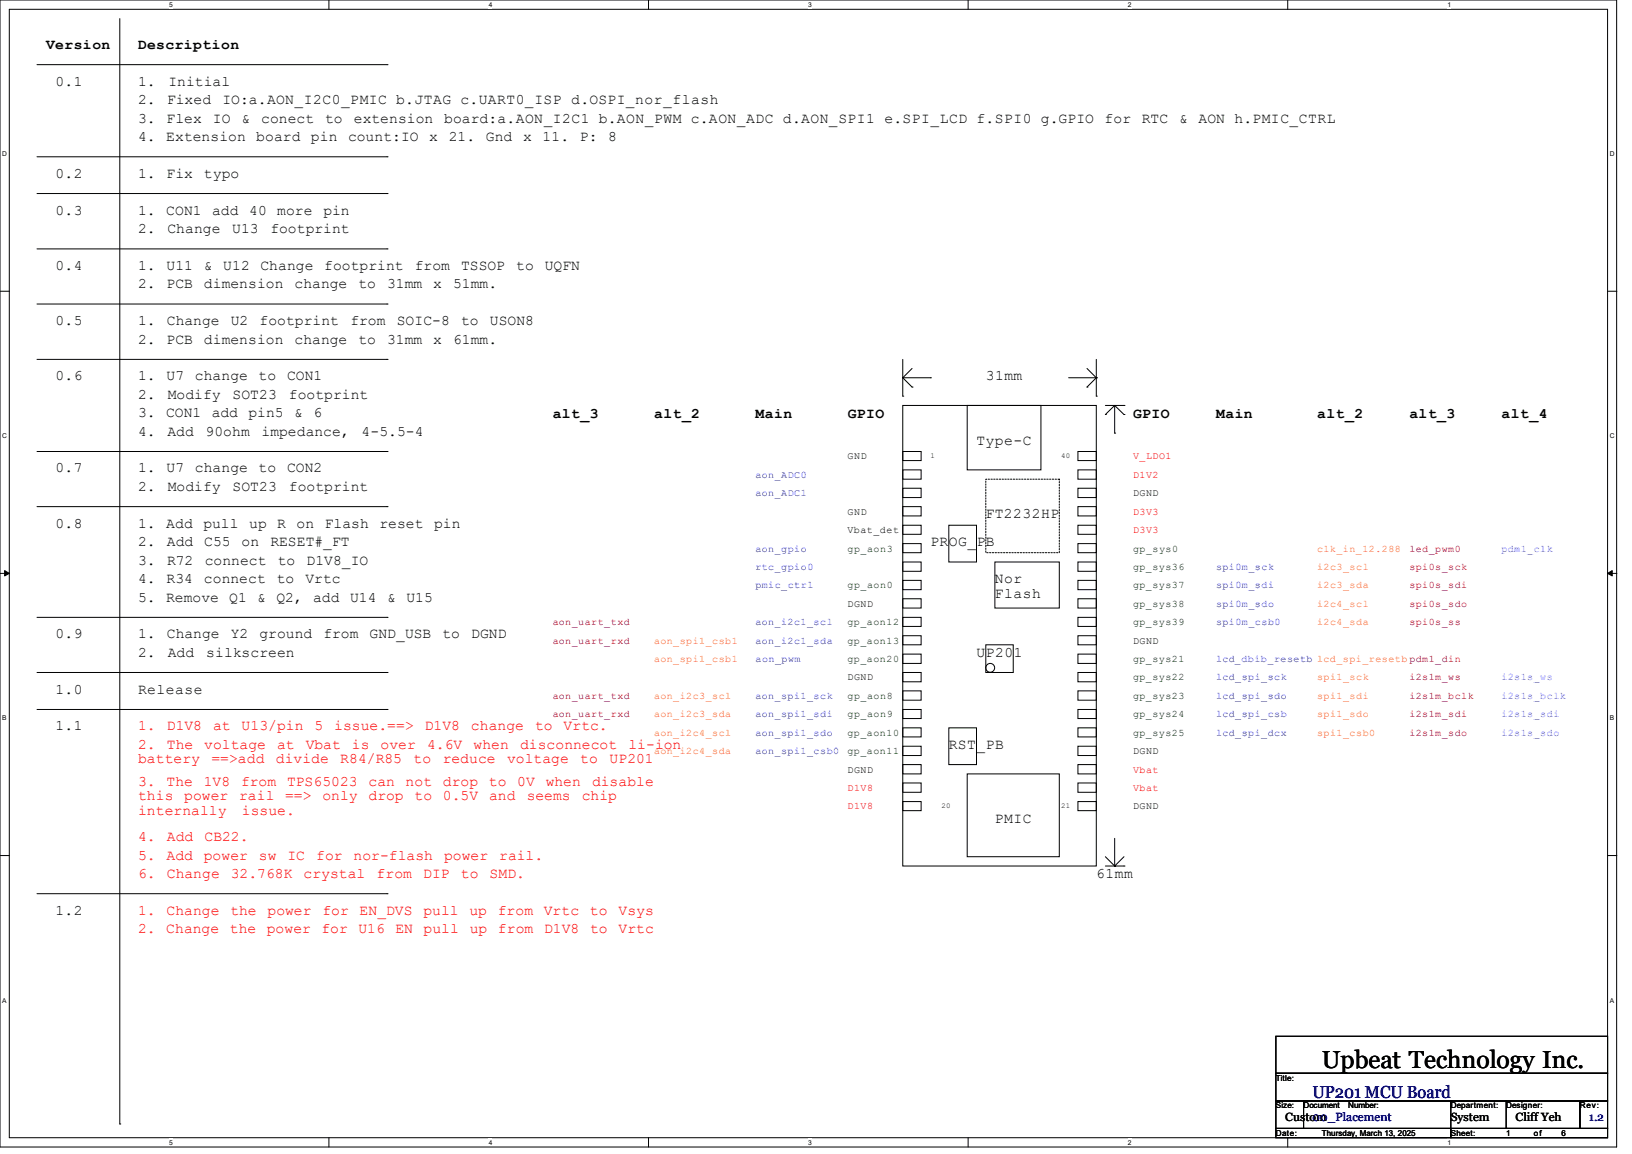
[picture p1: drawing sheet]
<svg xmlns="http://www.w3.org/2000/svg" width="297mm" height="210mm" viewBox="0 0 297 210" stroke-linecap="round" stroke-linejoin="round" font-family="sans-serif">
<defs><g id="words">
<text font-size="4.5" x="240.6" y="194.4">Upbeat Technology Inc.</text>
<text font-size="3.2" fill="#00f" x="238.9" y="199.9">UP201 MCU Board</text>
<g font-size="2.7">
<text x="8.4" y="9">Version</text>
<text x="25.2" y="9">Description</text>
<text x="10.1" y="15.6">0.1</text>
<text x="25.1" y="15.6">1.</text>
<text x="30.6" y="15.6">Initial</text>
<text x="25.1" y="18.9">2.</text>
<text x="25.1" y="22.3">3.</text>
<text x="30.3" y="22.3">Flex</text>
<text x="30.4" y="18.9">Fixed</text>
<text x="38.7" y="22.3">IO</text>
<text x="40.5" y="18.9">IO:a.AON_I2C0_PMIC b.JTAG c.UART0_ISP d.OSPI_nor_flash</text>
<text x="43.9" y="22.3">&amp;</text>
<text x="47.5" y="22.3">conect</text>
<text x="59.2" y="22.3">to</text>
<text x="64.4" y="22.3">extension</text>
<text x="80.9" y="22.3">board:a.AON_I2C1 b.AON_PWM c.AON_ADC d.AON_SPI1 e.SPI_LCD f.SPI0 g.GPIO</text>
<text x="201" y="22.3">for</text>
<text x="207.8" y="22.3">RTC</text>
<text x="214.6" y="22.3">&amp;</text>
<text x="218.1" y="22.3">AON h.PMIC_CTRL</text>
<text x="25.1" y="25.7">4.</text>
<text x="30.3" y="25.7">Extension</text>
<text x="46.6" y="25.7">board</text>
<text x="56.6" y="25.7">pin</text>
<text x="63.3" y="25.7">count:IO</text>
<text x="78.1" y="25.7">x</text>
<text x="81.7" y="25.7">21.</text>
<text x="88.4" y="25.7">Gnd</text>
<text x="95.2" y="25.7">x</text>
<text x="98.8" y="25.7">11.</text>
<text x="105.5" y="25.7">P:</text>
<text x="110.7" y="25.7">8</text>
<text x="10.1" y="32.3">0.2</text>
<text x="25.1" y="32.3">1.</text>
<text x="30.3" y="32.3">Fix</text>
<text x="37.1" y="32.3">typo</text>
<text x="10.1" y="39.1">0.3</text>
<text x="25.1" y="39.1">1.</text>
<text x="30.3" y="39.1">CON1</text>
<text x="38.6" y="39.1">add</text>
<text x="45.3" y="39.1">40</text>
<text x="50.5" y="39.1">more</text>
<text x="58.9" y="39.1">pin</text>
<text x="25.1" y="42.4">2.</text>
<text x="30.5" y="42.4">Change</text>
<text x="42.2" y="42.4">U13</text>
<text x="49.2" y="42.4">footprint</text>
<text x="10.1" y="49.1">0.4</text>
<text x="25.1" y="49.1">1.</text>
<text x="25.1" y="52.5">2.</text>
<text x="30.3" y="49.1">U11</text>
<text x="30.3" y="52.5">PCB</text>
<text x="37.1" y="49.1">&amp;</text>
<text x="37.1" y="52.5">dimension</text>
<text x="40.6" y="49.1">U12</text>
<text x="47.4" y="49.1">Change</text>
<text x="53.6" y="52.5">change</text>
<text x="59" y="49.1">footprint</text>
<text x="65.2" y="52.5">to</text>
<text x="70.4" y="52.5">31mm</text>
<text x="75.5" y="49.1">from</text>
<text x="78.9" y="52.5">x</text>
<text x="82.5" y="52.5">51mm.</text>
<text x="83.9" y="49.1">TSSOP</text>
<text x="93.9" y="49.1">to</text>
<text x="99.2" y="49.1">UQFN</text>
<text x="10.1" y="59.2">0.5</text>
<text x="25.1" y="59.2">1.</text>
<text x="30.3" y="59.2">Change</text>
<text x="42" y="59.2">U2</text>
<text x="47.3" y="59.2">footprint</text>
<text x="63.8" y="59.2">from</text>
<text x="72.2" y="59.2">SOIC-8</text>
<text x="83.9" y="59.2">to</text>
<text x="89.2" y="59.2">USON8</text>
<text x="25.1" y="62.5">2.</text>
<text x="30.3" y="62.5">PCB</text>
<text x="37.1" y="62.5">dimension</text>
<text x="53.6" y="62.5">change</text>
<text x="65.2" y="62.5">to</text>
<text x="70.4" y="62.5">31mm</text>
<text x="78.9" y="62.5">x</text>
<text x="82.5" y="62.5">61mm.</text>
<text x="10.1" y="69.2">0.6</text>
<text x="25.1" y="69.2">1.</text>
<text x="30.3" y="69.2">U7</text>
<text x="35.5" y="69.2">change</text>
<text x="47.1" y="69.2">to</text>
<text x="52.2" y="69.2">CON1</text>
<text x="179.4" y="69.2">31mm</text>
<text x="25.1" y="72.6">2.</text>
<text x="25.1" y="75.9">3. CON1</text>
<text x="30.5" y="72.6">Modify</text>
<text x="38.5" y="75.9">add pin5</text>
<text x="42.3" y="72.6">SOT23</text>
<text x="52.6" y="72.6">footprint</text>
<text x="53.6" y="75.9">&amp;</text>
<text x="57.1" y="75.9">6</text>
<text x="100.6" y="76">alt_3</text>
<text x="119" y="76">alt_2</text>
<text x="137.5" y="76">Main</text>
<text x="154.3" y="76">GPIO</text>
<text x="206.2" y="76">GPIO</text>
<text x="221.3" y="76">Main</text>
<text x="239.7" y="76">alt_2</text>
<text x="256.5" y="76">alt_3</text>
<text x="273.3" y="76">alt_4</text>
<text x="25.1" y="79.3">4.</text>
<text x="30.5" y="79.3">Add</text>
<text x="37.4" y="79.3">90ohm</text>
<text x="47.6" y="79.3">impedance,</text>
<text x="65.8" y="79.3">4-5.5-4</text>
<text x="177.7" y="81">Type-C</text>
<text x="10.1" y="86">0.7</text>
<text x="25.1" y="86">1.</text>
<text x="25.1" y="89.4">2.</text>
<text x="30.3" y="86">U7</text>
<text x="30.5" y="89.4">Modify</text>
<text x="35.5" y="86">change</text>
<text x="42.3" y="89.4">SOT23</text>
<text x="47.1" y="86">to</text>
<text x="52.2" y="86">CON2</text>
<text x="52.6" y="89.4">footprint</text>
<text x="179.4" y="94.4">FT2232HP</text>
<text x="10.1" y="96.1">0.8</text>
<text x="25.1" y="96.1">1.</text>
<text x="25.1" y="99.4">2.</text>
<text x="30.3" y="96.1">Add</text>
<text x="30.3" y="99.4">Add</text>
<text x="37" y="96.1">pull</text>
<text x="37.2" y="99.4">C55</text>
<text x="44" y="99.4">on</text>
<text x="45.3" y="96.1">up</text>
<text x="49.2" y="99.4">RESET#_FT</text>
<text x="50.5" y="96.1">R</text>
<text x="54" y="96.1">on</text>
<text x="59.1" y="96.1">Flash</text>
<text x="69" y="96.1">reset</text>
<text x="79" y="96.1">pin</text>
<text x="169.3" y="99.4">PROG_PB</text>
<text x="25.1" y="102.7">3.</text>
<text x="25.1" y="106.1">4.</text>
<text x="30.3" y="106.1">R34</text>
<text x="30.4" y="102.7">R72</text>
<text x="37.1" y="106.1">connect</text>
<text x="37.3" y="102.7">connect</text>
<text x="50.4" y="106.1">to</text>
<text x="50.5" y="102.7">to</text>
<text x="55.6" y="106.1">Vrtc</text>
<text x="55.8" y="102.7">D1V8_IO</text>
<text x="181.1" y="106.1">Nor</text>
<text x="25.1" y="109.5">5. Remove</text>
<text x="41.7" y="109.5">Q1</text>
<text x="46.8" y="109.5">&amp;</text>
<text x="50.3" y="109.5">Q2,</text>
<text x="57" y="109.5">add</text>
<text x="63.7" y="109.5">U14</text>
<text x="70.4" y="109.5">&amp;</text>
<text x="74" y="109.5">U15</text>
<text x="181.1" y="108.8">Flash</text>
<text x="10.1" y="116.2">0.9</text>
<text x="25.1" y="116.2">1.</text>
<text x="25.1" y="119.5">2.</text>
<text x="30.3" y="116.2">Change</text>
<text x="30.5" y="119.5">Add</text>
<text x="37.5" y="119.5">silkscreen</text>
<text x="42" y="116.2">Y2</text>
<text x="47.2" y="116.2">ground</text>
<text x="58.9" y="116.2">from</text>
<text x="67.3" y="116.2">GND_USB</text>
<text x="80.5" y="116.2">to</text>
<text x="85.8" y="116.2">DGND</text>
<text x="177.7" y="119.5">UP201</text>
<text x="10.1" y="126.2">1.0</text>
<text x="25.1" y="126.2">Release</text>
<text x="10.1" y="132.9">1.1</text>
<text x="172.7" y="136.3">RST_PB</text>
<text x="181.1" y="149.7">PMIC</text>
<text x="199.5" y="159.8">61mm</text>
<text x="10.1" y="166.5">1.2</text>
</g>
<g font-size="2.7" fill="#f00">
<text x="25.1" y="132.9">1.</text>
<text x="25.1" y="136.3">2.</text>
<text x="30.3" y="132.9">D1V8</text>
<text x="30.3" y="136.3">The</text>
<text x="37.2" y="136.3">voltage</text>
<text x="38.8" y="132.9">at</text>
<text x="44" y="132.9">U13/pin</text>
<text x="50.4" y="136.3">at</text>
<text x="55.6" y="136.3">Vbat</text>
<text x="57.2" y="132.9">5</text>
<text x="60.8" y="132.9">issue.==&gt;</text>
<text x="64.1" y="136.3">is</text>
<text x="69.3" y="136.3">over</text>
<text x="77.3" y="132.9">D1V8</text>
<text x="77.7" y="136.3">4.6V</text>
<text x="85.7" y="132.9">change</text>
<text x="86.2" y="136.3">when</text>
<text x="94.7" y="136.3">disconnecot</text>
<text x="97.4" y="132.9">to</text>
<text x="102.6" y="132.9">Vrtc.</text>
<text x="114.4" y="136.3">li-ion</text>
<text x="25.1" y="138.9">battery</text>
<text x="25.1" y="143">3.</text>
<text x="30.3" y="143">The</text>
<text x="37.1" y="143">1V8</text>
<text x="38.5" y="138.9">==&gt;add</text>
<text x="43.9" y="143">from</text>
<text x="50.2" y="138.9">divide</text>
<text x="52.2" y="143">TPS65023</text>
<text x="61.9" y="138.9">R84/R85</text>
<text x="67" y="143">can</text>
<text x="73.8" y="143">not</text>
<text x="75.3" y="138.9">to</text>
<text x="80.6" y="138.9">reduce</text>
<text x="80.6" y="143">drop</text>
<text x="89" y="143">to</text>
<text x="92.3" y="138.9">voltage</text>
<text x="94.1" y="143">0V</text>
<text x="99.3" y="143">when</text>
<text x="105.6" y="138.9">to</text>
<text x="107.7" y="143">disable</text>
<text x="110.9" y="138.9">UP201</text>
<text x="25.1" y="145.7">this</text>
<text x="25.1" y="148.3">internally</text>
<text x="33.5" y="145.7">power</text>
<text x="43.5" y="145.7">rail</text>
<text x="44" y="148.3">issue.</text>
<text x="51.9" y="145.7">==&gt;</text>
<text x="58.7" y="145.7">only</text>
<text x="67" y="145.7">drop</text>
<text x="75.4" y="145.7">to</text>
<text x="80.6" y="145.7">0.5V</text>
<text x="89" y="145.7">and</text>
<text x="95.9" y="145.7">seems</text>
<text x="105.9" y="145.7">chip</text>
<text x="25.1" y="153">4.</text>
<text x="30.3" y="153">Add</text>
<text x="37.2" y="153">CB22.</text>
<text x="25.1" y="156.4">5.</text>
<text x="25.1" y="159.8">6.</text>
<text x="30.3" y="156.4">Add</text>
<text x="30.3" y="159.8">Change</text>
<text x="37.1" y="156.4">power</text>
<text x="42" y="159.8">32.768K</text>
<text x="47.1" y="156.4">sw</text>
<text x="52.3" y="156.4">IC</text>
<text x="55.2" y="159.8">crystal</text>
<text x="57.5" y="156.4">for</text>
<text x="64.4" y="156.4">nor-flash</text>
<text x="68.5" y="159.8">from</text>
<text x="77" y="159.8">DIP</text>
<text x="80.8" y="156.4">power</text>
<text x="83.8" y="159.8">to</text>
<text x="89.1" y="159.8">SMD.</text>
<text x="90.8" y="156.4">rail.</text>
<text x="25.1" y="166.5">1.</text>
<text x="30.3" y="166.5">Change</text>
<text x="41.9" y="166.5">the</text>
<text x="48.7" y="166.5">power</text>
<text x="58.7" y="166.5">for</text>
<text x="65.4" y="166.5">EN_DVS</text>
<text x="77" y="166.5">pull</text>
<text x="85.4" y="166.5">up</text>
<text x="90.6" y="166.5">from</text>
<text x="99" y="166.5">Vrtc</text>
<text x="107.3" y="166.5">to</text>
<text x="112.6" y="166.5">Vsys</text>
<text x="25.1" y="169.8">2.</text>
<text x="30.3" y="169.8">Change</text>
<text x="41.8" y="169.8">the</text>
<text x="48.6" y="169.8">power</text>
<text x="58.5" y="169.8">for</text>
<text x="65.2" y="169.8">U16</text>
<text x="72" y="169.8">EN</text>
<text x="77.1" y="169.8">pull</text>
<text x="85.5" y="169.8">up</text>
<text x="90.6" y="169.8">from</text>
<text x="99" y="169.8">D1V8</text>
<text x="107.4" y="169.8">to</text>
<text x="112.6" y="169.8">Vrtc</text>
</g>
<g font-size="2.2">
<text x="233.9" y="204">Custom</text>
<text x="264" y="204">System</text>
<text x="275.8" y="204">Cliff Yeh</text>
</g>
<g font-size="2.2" fill="#00f">
<text x="238.9" y="204">00_Placement</text>
<text x="289.2" y="204">1.2</text>
</g>
<g font-size="1.8">
<text x="154.3" y="83.6">GND</text>
<text x="154.3" y="93.6">GND</text>
<text x="206.2" y="90.3">DGND</text>
<text x="154.3" y="97">Vbat_det</text>
<text x="154.3" y="110.4">DGND</text>
<text x="206.2" y="117.1">DGND</text>
<text x="154.3" y="123.8">DGND</text>
<text x="206.2" y="137.2">DGND</text>
<text x="154.3" y="140.6">DGND</text>
<text x="206.2" y="147.3">DGND</text>
</g>
<g font-size="1.8" fill="#f00">
<text x="206.2" y="83.6">V_LDO1</text>
<text x="206.2" y="87">D1V2</text>
<text x="206.2" y="93.6">D3V3</text>
<text x="206.2" y="97">D3V3</text>
<text x="154.3" y="143.9">D1V8</text>
<text x="206.2" y="143.9">Vbat</text>
<text x="206.2" y="140.6">Vbat</text>
<text x="154.3" y="147.3">D1V8</text>
</g>
<g font-size="1.8" fill="#00f">
<text x="137.5" y="87">aon_ADC0</text>
<text x="137.5" y="90.3">aon_ADC1</text>
<text x="137.5" y="100.4">aon_gpio</text>
<text x="137.5" y="103.7">rtc_gpio0</text>
<text x="137.5" y="107.1">pmic_ctrl</text>
<text x="221.3" y="103.7">spi0m_sck</text>
<text x="221.3" y="107.1">spi0m_sdi</text>
<text x="137.5" y="113.8">aon_i2c1_scl</text>
<text x="221.3" y="110.4">spi0m_sdo</text>
<text x="221.3" y="113.8">spi0m_csb0</text>
<text x="137.5" y="117.1">aon_i2c1_sda</text>
<text x="137.5" y="120.5">aon_pwm</text>
<text x="221.3" y="120.5">lcd_dbib_resetb lcd_spi_resetb pdm1_din</text>
<text x="221.3" y="123.8">lcd_spi_sck</text>
<text x="137.5" y="127.2">aon_spi1_sck</text>
<text x="137.5" y="130.6">aon_spi1_sdi</text>
<text x="221.3" y="127.2">lcd_spi_sdo</text>
<text x="221.3" y="130.6">lcd_spi_csb</text>
<text x="137.5" y="133.9">aon_spi1_sdo</text>
<text x="137.5" y="137.2">aon_spi1_csb0</text>
<text x="221.3" y="133.9">lcd_spi_dcx</text>
</g>
<g font-size="1.8" fill="#004000">
<text x="154.3" y="100.4">gp_aon3</text>
<text x="206.2" y="100.4">gp_sys0</text>
<text x="154.3" y="107.1">gp_aon0</text>
<text x="206.2" y="103.7">gp_sys36</text>
<text x="206.2" y="107.1">gp_sys37</text>
<text x="154.3" y="113.8">gp_aon12</text>
<text x="206.2" y="110.4">gp_sys38</text>
<text x="206.2" y="113.8">gp_sys39</text>
<text x="154.3" y="117.1">gp_aon13</text>
<text x="154.3" y="120.5">gp_aon20</text>
<text x="206.2" y="120.5">gp_sys21</text>
<text x="206.2" y="123.8">gp_sys22</text>
<text x="154.3" y="127.2">gp_aon8</text>
<text x="154.3" y="130.6">gp_aon9</text>
<text x="206.2" y="127.2">gp_sys23</text>
<text x="206.2" y="130.6">gp_sys24</text>
<text x="154.3" y="133.9">gp_aon10</text>
<text x="154.3" y="137.2">gp_aon11</text>
<text x="206.2" y="133.9">gp_sys25</text>
</g>
<g font-size="1.8" fill="#ff8000">
<text x="239.7" y="100.4">clk_in_12.288</text>
<text x="239.7" y="103.7">i2c3_scl</text>
<text x="239.7" y="107.1">i2c3_sda</text>
<text x="239.7" y="113.8">i2c4_sda</text>
<text x="239.7" y="110.4">i2c4_scl</text>
<text x="119" y="117.1">aon_spi1_csb1</text>
<text x="119" y="120.5">aon_spi1_csb1</text>
<text x="239.7" y="123.8">spi1_sck</text>
<text x="119" y="127.2">aon_i2c3_scl</text>
<text x="119" y="130.6">aon_i2c3_sda</text>
<text x="239.7" y="127.2">spi1_sdi</text>
<text x="239.7" y="130.6">spi1_sdo</text>
<text x="119" y="133.9">aon_i2c4_scl</text>
<text x="119" y="137.2">aon_i2c4_sda</text>
<text x="239.7" y="133.9">spi1_csb0</text>
</g>
<g font-size="1.8" fill="#800000">
<text x="256.5" y="100.4">led_pwm0</text>
<text x="256.5" y="103.7">spi0s_sck</text>
<text x="256.5" y="107.1">spi0s_sdi</text>
<text x="100.6" y="113.8">aon_uart_txd</text>
<text x="256.5" y="110.4">spi0s_sdo</text>
<text x="256.5" y="113.8">spi0s_ss</text>
<text x="100.6" y="117.1">aon_uart_rxd</text>
<text x="256.5" y="123.8">i2s1m_ws</text>
<text x="100.6" y="127.2">aon_uart_txd</text>
<text x="100.6" y="130.6">aon_uart_rxd</text>
<text x="256.5" y="127.2">i2s1m_bclk</text>
<text x="256.5" y="130.6">i2s1m_sdi</text>
<text x="256.5" y="133.9">i2s1m_sdo</text>
</g>
<g font-size="1.8" fill="#8000ff">
<text x="273.3" y="100.4">pdm1_clk</text>
<text x="273.3" y="123.8">i2s1s_ws</text>
<text x="273.3" y="130.6">i2s1s_sdi</text>
<text x="273.3" y="127.2">i2s1s_bclk</text>
<text x="273.3" y="133.9">i2s1s_sdo</text>
</g>
<g font-size="1.5">
<text x="232.2" y="196.7">Title:</text>
<text x="232.2" y="201.7">Size:</text>
<text x="237.2" y="201.7">Document</text>
<text x="245.4" y="201.7">Number:</text>
<text x="264" y="201.7">Department:</text>
<text x="274.1" y="201.7">Designer:</text>
<text x="287.5" y="201.7">Rev:</text>
<text x="232.2" y="206.7">Date:</text>
<text x="240.6" y="206.7">Thursday, March 13, 2025</text>
<text x="264" y="206.7">Sheet:</text>
<text x="274.1" y="206.7">1</text>
<text x="279.1" y="206.7">of</text>
<text x="284.2" y="206.7">6</text>
</g>
<g font-size="1.4">
<text x="169.3" y="83.3">1</text>
<text x="193.1" y="83.3">40</text>
<text x="171.4" y="147">20</text>
<text x="193.1" y="147">21</text>
</g>
<g font-size="1.2">
<text x="30.8" y="1.3">5</text>
<text x="88.9" y="1.3">4</text>
<text x="147.1" y="1.3">3</text>
<text x="205.3" y="1.3">2</text>
<text x="263.4" y="1.3">1</text>
<text x=".4" y="28.4">D</text>
<text x="293" y="28.4">D</text>
<text x=".4" y="79.8">C</text>
<text x="293" y="79.8">C</text>
<text x=".4" y="131.1">B</text>
<text x="293" y="131.1">B</text>
<text x=".4" y="182.5">A</text>
<text x="293" y="182.5">A</text>
<text x="30.8" y="208.3">5</text>
<text x="88.9" y="208.3">4</text>
<text x="147.1" y="208.3">3</text>
<text x="205.3" y="208.3">2</text>
<text x="263.4" y="208.3">1</text>
</g>
</g></defs>
<path d="M0 0h294.2v208.7h-294.2zM1.7 1.7h290.9v205.4h-290.9z" fill="none" stroke="#000" stroke-width=".18"/>
<g fill="#fff">
<path d="M30.8 .2h.6v1.3h-.6z"/>
<path d="M30.8 207.2h.6v1.4h-.6z"/>
</g>
<path d="M59.9 0v1.7M59.9 207.1v1.6" fill="none" stroke="#000" stroke-width=".18"/>
<g fill="#fff">
<path d="M88.9 .2h.7v1.3h-.7z"/>
<path d="M88.9 207.2h.7v1.4h-.7z"/>
</g>
<path d="M118 0v1.7M118 207.1v1.6" fill="none" stroke="#000" stroke-width=".18"/>
<g fill="#fff">
<path d="M147.1 .2h.6v1.3h-.6z"/>
<path d="M147.1 207.2h.6v1.4h-.6z"/>
</g>
<path d="M176.2 0v1.7M176.2 207.1v1.6" fill="none" stroke="#000" stroke-width=".18"/>
<g fill="#fff">
<path d="M205.3 .2h.6v1.3h-.6z"/>
<path d="M205.3 207.2h.6v1.4h-.6z"/>
</g>
<path d="M234.4 0v1.7M234.4 207.1v1.6" fill="none" stroke="#000" stroke-width=".18"/>
<g fill="#fff">
<path d="M263.4 .2h.7v1.3h-.7z"/>
<path d="M263.4 207.2h.7v1.4h-.7z"/>
<path d="M.4 27.3h.9v1.4h-.9z"/>
<path d="M293 27.3h.8v1.4h-.8z"/>
<path d="M.4 78.7h.9v1.3h-.9z"/>
<path d="M293 78.7h.8v1.3h-.8z"/>
</g>
<path d="M0 53h1.7M292.6 53h1.7" fill="none" stroke="#000" stroke-width=".18"/>
<g fill="#fff">
<path d="M.4 130h.8v1.4h-.8z"/>
<path d="M293 130h.8v1.4h-.8z"/>
</g>
<path d="M0 104.4h1.7M292.6 104.4h1.7" fill="none" stroke="#000" stroke-width=".18"/>
<path d="M.8 103.8l.9 .6-.9 .4zM292.6 104.4l.8-.6v1z" fill="#000" stroke="#000" stroke-width=".18"/>
<g fill="#fff">
<path d="M.4 181.4h.8v1.3h-.8z"/>
<path d="M293 181.4h.8v1.3h-.8z"/>
</g>
<g fill="none" stroke="#000" stroke-width=".18">
<path d="M6.7 11.8h63.7M21.8 3.4v201.2M70.4 11.8h.1M6.7 28.5h63.7M6.7 35.2h63.7M70.4 28.5h.1M70.4 35.2h.1M6.7 45.3h63.7M6.7 55.3h63.7M70.4 45.3h.1M70.4 55.3h.1M6.7 65.4h63.7"/>
<path d="M70.4 65.4h.1M164.3 73.8h35.2v83.8h-35.2zM164.3 72.1h.1M164.3 68.7h.1M164.3 65.4v6.7M164.3 68.7h5M164.3 68.7l1.7 1.7M166 70.4h.1M166 67.1l-1.7 1.6M169.3 68.7h.1M176 73.8h13.4v11.7h-13.4zM194.5 68.7h5"/>
<path d="M197.8 70.4h.1M197.8 67.1l1.7 1.6M199.5 72.1h.1M199.5 68.7h.1M199.5 65.4v6.7M199.5 68.7l-1.7 1.7M201.2 75.4h.1M201.2 73.8h3.4M202.9 78.8h.1M202.9 73.8v5M202.9 73.8l-1.7 1.6M202.9 73.8l1.7 1.6"/>
<path d="M204.6 73.8h.1M204.6 75.4h.1M6.7 82.2h63.7M6.7 92.2h63.7M70.4 82.2h.1M70.4 92.2h.1M164.3 82.2h3.3v1.6h-3.3zM164.3 85.5h3.3v1.7h-3.3zM164.3 88.9h3.3v1.7h-3.3zM164.3 92.2h3.3v1.7h-3.3zM164.3 95.6h3.3v1.6h-3.3zM164.3 98.9h3.3v1.7h-3.3z"/>
<path d="M172.7 95.6h5v6.7h-5zM196.2 82.2h3.3v1.6h-3.3zM196.2 92.2h3.3v1.7h-3.3zM196.2 88.9h3.3v1.7h-3.3zM196.2 85.5h3.3v1.7h-3.3zM196.2 98.9h3.3v1.7h-3.3zM196.2 95.6h3.3v1.6h-3.3zM6.7 112.4h63.7M70.4 112.4h.1M164.3 109h3.3v1.7h-3.3zM164.3 105.6h3.3v1.7h-3.3zM164.3 102.3h3.3v1.7h-3.3z"/>
<path d="M164.3 112.4h3.3v1.6h-3.3zM164.3 115.7h3.3v1.6h-3.3zM164.3 119h3.3v1.7h-3.3zM179.4 117.3h5v5.1h-5zM181.1 102.3h11.7v8.4h-11.7zM196.2 109h3.3v1.7h-3.3zM196.2 102.3h3.3v1.7h-3.3zM196.2 105.6h3.3v1.7h-3.3zM196.2 115.7h3.3v1.6h-3.3zM196.2 112.4h3.3v1.6h-3.3zM196.2 119h3.3v1.7h-3.3zM6.7 122.4h63.7"/>
<path d="M6.7 129.1h63.7M70.4 122.4h.1M70.4 129.1h.1M164.3 125.7h3.3v1.7h-3.3zM164.3 122.4h3.3v1.7h-3.3zM164.3 132.5h3.3v1.6h-3.3zM164.3 129.1h3.3v1.7h-3.3zM164.3 135.8h3.3v1.7h-3.3zM164.3 139.1h3.3v1.7h-3.3zM172.7 132.5h5v6.6h-5zM196.2 125.7h3.3v1.7h-3.3zM196.2 122.4h3.3v1.7h-3.3z"/>
<path d="M196.2 129.1h3.3v1.7h-3.3zM196.2 132.5h3.3v1.6h-3.3zM196.2 139.1h3.3v1.7h-3.3zM196.2 135.8h3.3v1.7h-3.3zM0 155.7h1.7M164.3 142.5h3.3v1.7h-3.3zM164.3 145.9h3.3v1.6h-3.3zM176 140.8h16.8v15.1h-16.8zM196.2 142.5h3.3v1.7h-3.3zM196.2 145.9h3.3v1.6h-3.3zM201.2 157.6h3.4M201.2 155.9l1.7 1.7"/>
<path d="M202.9 157.6h.1M202.9 152.6v5M204.6 157.6h.1M204.6 155.9l-1.7 1.7M292.6 155.7h1.7M6.7 162.6h63.7M70.4 162.6h.1M232.2 188.6h60.4v6.7h-60.4zM232.2 195.3h60.4v5.1h-60.4zM21.8 204.6h.1M232.2 200.4h5v5h-5zM232.2 205.4h31.8v1.7h-31.8z"/>
<path d="M237.2 200.4h50.3v5h-50.3zM264 205.4h28.6v1.7h-28.6zM264 200.4h.1M264 200.4v5M274.1 205.4h.1M274.1 200.4v5M287.5 200.4h5.1v5h-5.1z"/>
<circle cx="180.2" cy="121.5" r=".8"/>
</g>
<path d="M179.4 87.2h13.4v13.4h-13.4z" fill="none" stroke="#000" stroke-width=".18" stroke-dasharray=".3"/>
<use href="#words"/>
</svg>
